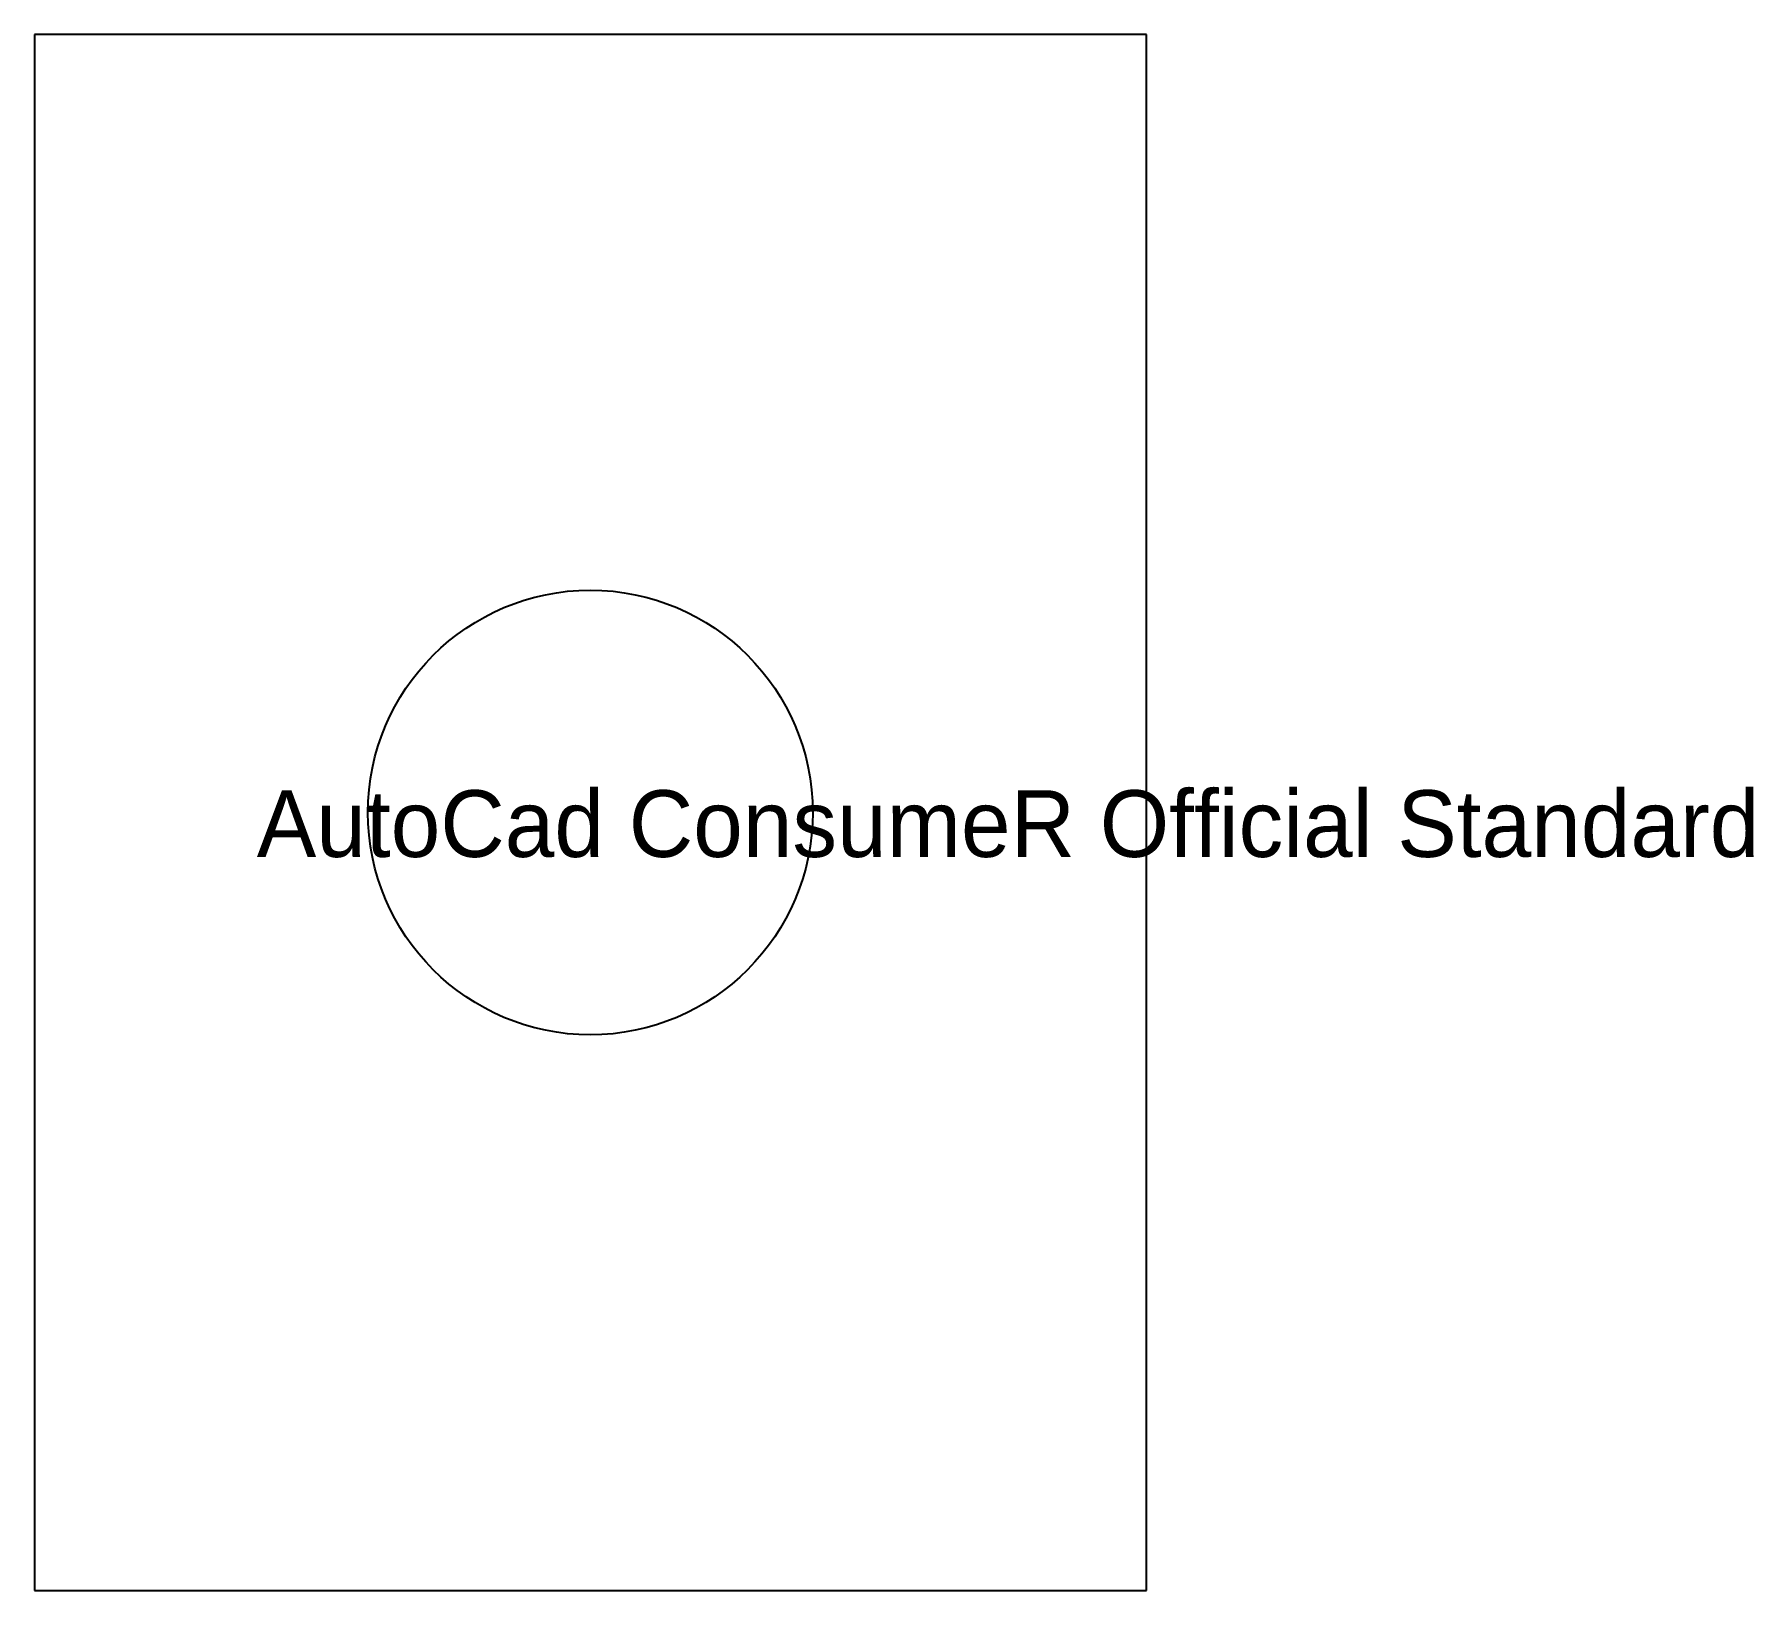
# Model space of a CAD drawing. Extents: x 0 to 3865, y 0 to 3500.
import ezdxf

# ---------------------------------------------------------------- set-up
doc = ezdxf.new("R2010")
doc.units = 0
doc.layers.add('S-SLAB-REBR', color=3, linetype='CONTINUOUS')

msp = doc.modelspace()

# ---------------------------------------------------------------- linework, layer by layer
at = {"layer": 'S-SLAB-REBR'}
for p, q in [((2500, 3500), (0, 3500)), ((0, 3500), (0, 0)), ((2500, 0), (2500, 3500)), ((0, 0), (2500, 0))]:
    msp.add_line(p, q, dxfattribs=at)
msp.add_circle((1250, 1750), 500, dxfattribs=at)

# ---------------------------------------------------------------- texts
msp.add_text('AutoCad ConsumeR Official Standard', height=150, dxfattribs=at).set_placement((500, 1650))

doc.saveas('drawing.dxf')
